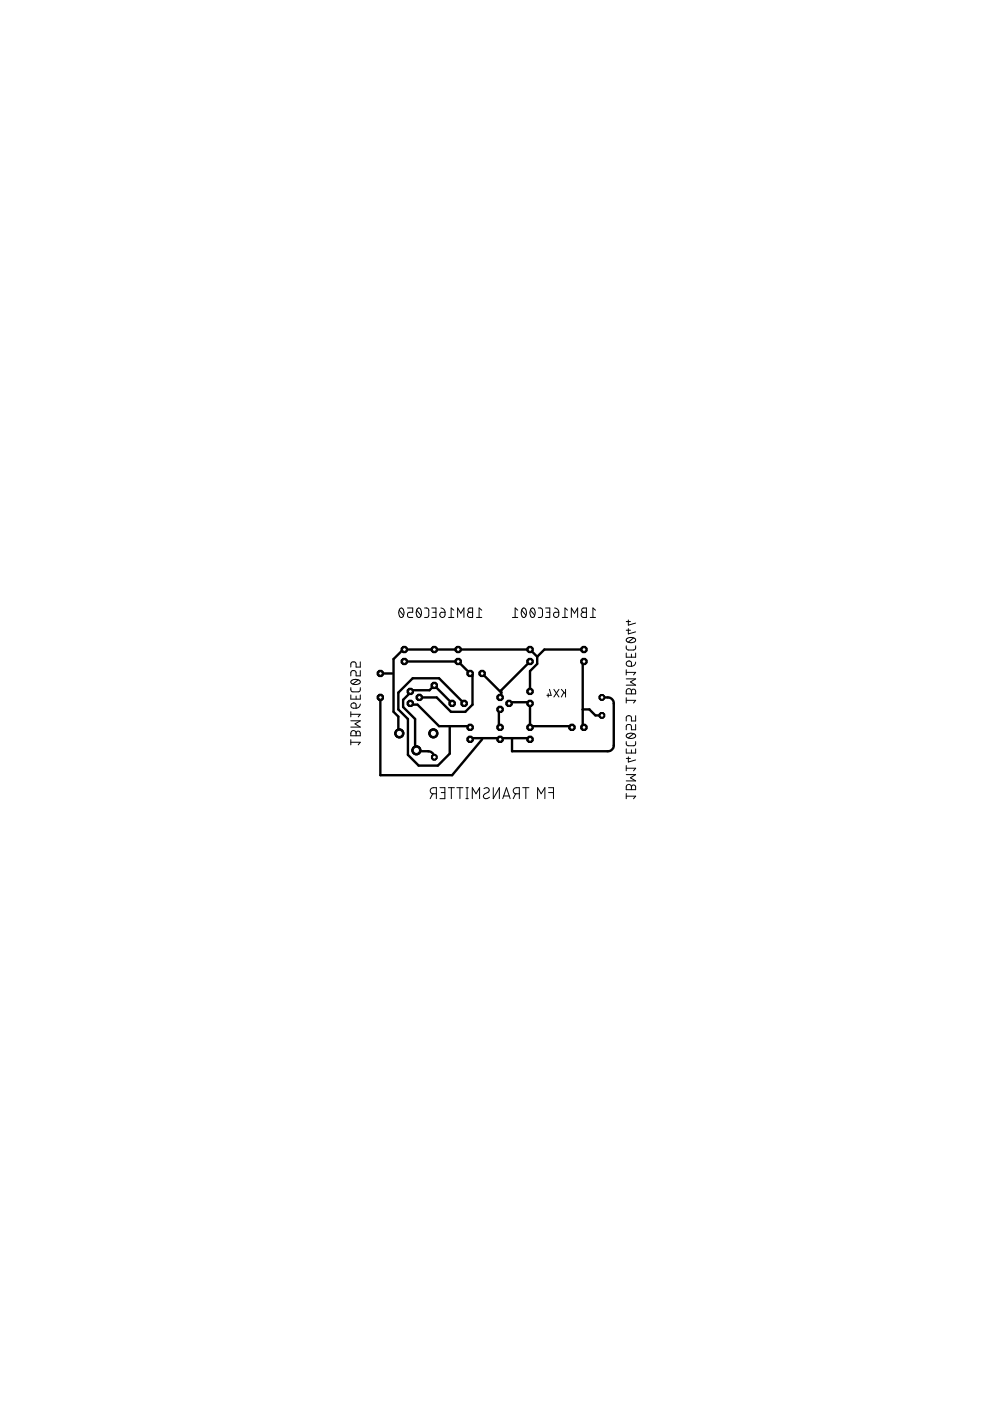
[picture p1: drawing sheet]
<svg xmlns="http://www.w3.org/2000/svg" width="210mm" height="297mm" viewBox="0 0 210 297" stroke-linecap="round" stroke-linejoin="round" font-family="sans-serif">
<g fill="none" stroke="#000" stroke-width=".21">
<path d="M84.6 129.4l.9 1.1M84.8 129.1l.1-.2a.91 .91 0 0 1 .7 1.5 .48 .48 0 0 1-.5 .5 .48 .48 0 0 1-.5-.5v-.7zM86.4 128.9h1.1v.9h-.7a.56 .56 0 0 0-.4 .6 .56 .56 0 0 0 .4 .5h.7M88.3 129.4l.9 1.1M88.5 129.1l.1-.2a.91 .91 0 0 1 .7 1.5 .48 .48 0 0 1-.5 .5 .48 .48 0 0 1-.5-.5v-.7zM90 128.9h.6l.3 .5-.1 1.4-.8 .1M91.5 128.9h.9v2h-.9M91.8 129.8h.6M93.4 129.9l1-.1v.6a.57 .57 0 0 1-.8 .5 .57 .57 0 0 1-.2-1zM93.5 128.9l.6 .3 .3 .6M95.1 130.9h1.1M96.2 129.4l-.5-.5v2"/>
<path d="M97 130.9v-2l.7 1.1 .7-1.1v2M99.3 129.1l.9-.2v2h-.5a.55 .55 0 0 1-.6-.5 .55 .55 0 0 1 .6-.6l-.4-.3zM99.7 129.8h.5M101 130.9h1.2M102.2 129.4l-.6-.5v2M108.6 130.9h1.2M109.8 129.4l-.6-.5v2M110.6 129.4l.9 1.1M110.8 129.1l.1-.2a.84 .84 0 0 1 .7 1.3l-.1 .2a.49 .49 0 0 1-.4 .5 .49 .49 0 0 1-.5-.5l-.1-.7zM112.5 129.4l.9 1.1M112.6 129.1l.2-.2a.91 .91 0 0 1 .6 1.5 .48 .48 0 0 1-.5 .5 .48 .48 0 0 1-.5-.5v-.7zM114.1 128.9h.6l.3 .5-.1 1.4-.8 .1"/>
<path d="M115.7 128.9h.9v2h-.9M115.9 129.8h.7M117.5 129.9l1-.1v.6a.57 .57 0 0 1-.8 .5 .57 .57 0 0 1-.2-1zM117.6 128.9l.6 .3 .3 .6M119.2 130.9h1.1M120.3 129.4l-.5-.5v2M121.1 130.9v-2l.7 1.1 .7-1.1v2M123.4 129.1l.9-.2v2h-.5a.55 .55 0 0 1-.6-.5 .55 .55 0 0 1 .6-.6l-.4-.3zM123.8 129.8h.5M125.1 130.9h1.2M126.3 129.4l-.6-.5v2M132.8 136.9v.6l.4 .3h1.3l.2-.3 .1-.6"/>
<path d="M132.8 138.5v.8h2v-.8M132.8 133.6h.9M132.8 131.8h.9M132.9 135.4a1.28 1.28 0 0 1 1.9 .3 1.15 1.15 0 0 1-2 0zM133.2 133.3v1.1l1.6-.4M133.2 131.4v1.1l1.6-.4M133.9 138.7v.6M134.3 135.3l-1.1 .8M74.4 145.8v.6l.4 .3h1.3l.2-.3 .1-.6M74.4 157.4h2l-.5 .5M74.4 147.3v.9h2v-.9M74.4 150.9v1.1"/>
<path d="M74.4 156.8v1.1M74.4 152.8h2l-1.1 .7 1.1 .7h-2M74.4 151.4h2l-.5 .6M74.5 155.1l.3-.2 .4 .1 .3 .4a.44 .44 0 0 1 .4-.4 .44 .44 0 0 1 .5 .4v.6h-2zM74.5 144.3a1.3 1.3 0 0 1 1.9 .3 1.19 1.19 0 0 1-2 0zM74.6 149.2l.4-.2 .4 .2 .1 1-.9-.2-.2-.3zM75.5 147.6v.6M75.5 155.4v.6M75.9 144.1l-1.1 .9M76.4 149.3l-.3 .6-.6 .3M76.4 142.2v1.1h-.9v-.7a.57 .57 0 0 0-.6-.4 .57 .57 0 0 0-.5 .4v.7M76.4 140.3v1.1h-.9v-.6a.57 .57 0 0 0-.6-.5 .57 .57 0 0 0-.5 .5v.6"/>
<path d="M116.2 147.1v.7M116.5 146.2l.4 1.2h-.9M117.4 146.2l1.1 1.6M118.5 146.2l-1.1 1.6M119 146.2l.9 1M119.5 146.8l-.5 1M119.9 146.2v1.6M132.8 157.2v.6l.4 .3h1.3l.2-.3 .1-.6M132.8 148.5h2l-.5 .6M132.8 142v1.1M132.8 147.9v1.2M132.8 158.8v.9h2v-.9"/>
<path d="M132.8 143.9h2l-1.1 .7 1.1 .7h-2M132.8 142.6h2l-.5 .5M132.9 146.2l.3-.2 .4 .1 .3 .5a.44 .44 0 0 1 .4-.5 .44 .44 0 0 1 .5 .5v.5h-2zM132.9 155.7a1.26 1.26 0 0 1 1.9 .3 1.17 1.17 0 0 1-2 0zM133 140.3l.3-.2 .5 .2 .1 1-.9-.2-.2-.3zM133.9 146.6v.5M133.9 159v.7M134.3 155.6l-1.1 .9M134.8 140.4l-.3 .6-.6 .3M134.8 153.6v1.1h-.9v-.6a.56 .56 0 0 0-.6-.5 .56 .56 0 0 0-.5 .5v.6M134.8 151.7v1.2h-.9v-.7a.56 .56 0 0 0-.6-.5 .56 .56 0 0 0-.5 .5v.7M91.7 168.3l-.5 1"/>
<path d="M92.5 168.3h-.6a.65 .65 0 0 1-.7-.6 .65 .65 0 0 1 .7-.7h.6v2.3M93.3 167h1v2.3h-1M93.6 168h.7M95.1 167h1.3M95.7 167v2.3M96.9 167h1.2M97.5 167v2.3M98.8 167h.5M98.8 169.3h.5M99 167v2.3M100.1 169.3v-2.3l.8 1.3 .8-1.3v2.3M102.6 167.2a.58 .58 0 0 1 .9-.1 .58 .58 0 0 1 0 .9l-.8 .4a.59 .59 0 0 0 0 .8 .59 .59 0 0 0 .9 0l.2-.2"/>
<path d="M104.6 167v2.3l1.3-2.3v2.3M106.6 169.3l.8-2.3 .8 2.3M106.8 168.8h1.2M109.3 168.3l-.5 1M110.1 168.3h-.6a.65 .65 0 0 1-.7-.6 .65 .65 0 0 1 .7-.7h.6v2.3M110.8 167h1.3M111.5 167v2.3M114 169.3v-2.3l.7 1.3 .8-1.3v2.3M116.3 167h1v2.3M116.3 168h1M132.8 162.3v1.1M132.8 168.2v1.2"/>
<path d="M132.8 168.8h2l-.5 .6M132.8 164.2h2l-1.1 .7 1.1 .7h-2M132.8 162.9h2l-.5 .5M132.8 160.8h.9M132.9 166.5l.5-.2 .4 .2 .1 .4a.44 .44 0 0 1 .4-.5 .44 .44 0 0 1 .5 .5v.5h-2zM133.2 160.5v1.1l1.6-.5M133.9 166.9v.5"/>
</g>
<g fill="none" stroke="#000" stroke-width=".51">
<path d="M113.9 139.2v1.6l-1.5 1.5v4.3M113.9 139.2l-1.5-1.5h-26.9l-2.1 2v11.2l1.1 1v3.6h.1M123.8 137.7h-8.4l-1.5 1.5M80.6 142.8h2.6M80.6 147.9v16.5h15.3l6.3-7.6M85.7 140.3h11.4l3.1 3v6.1l-1.5 1.5h-3.1l-3-3h-3.7M87 149.1v.3h1.5l4.6 4.6h6.6v.2M88.3 159.3l3.1 .1 .5 .6 .2 .5M95.9 149.1l-3.8-3.8-1 1h-4.1v.6l-1.5 1.5v1.5l2.5 2.5v6.6l.3 .1M98.4 149.1l-5.3-5.3h-5.6l-3 3.1v3.5l2 2v7.6l2.3 2.3h4l2.6-2.5v-5.8M99.7 156.8v-.3h6.1l.2 .3 .3-.3h6.1v.3M102.2 142.8l4.1 4.1"/>
<path d="M106 150.4h-.2v3.6l.2 .2M107.9 149.1l.4-.2h4.1v5.3M112.4 154h8.6l.3 .2M112.4 140.3l-6.1 6v1.6h-.3M123.5 150.4h1.5l1.2 1.3h1.4M123.8 140.3h-.3v13.7l.3 .2M127.6 147.9a2.38 2.38 0 0 1 2.1 .2l.3 .5 .1 .5v8.9l-.1 .6-.6 .6-20.8 .1v-2.5"/>
</g>
<circle cx="123.8" cy="154.2" r=".71" fill="#000" stroke="#000" stroke-width=".21"/>
<circle cx="123.8" cy="154.2" r=".4" fill="#fff" stroke="#000" stroke-width=".21"/>
<circle cx="121.3" cy="154.2" r=".71" fill="#000" stroke="#000" stroke-width=".21"/>
<circle cx="121.3" cy="154.2" r=".4" fill="#fff" stroke="#000" stroke-width=".21"/>
<circle cx="102.2" cy="142.8" r=".71" fill="#000" stroke="#000" stroke-width=".21"/>
<circle cx="102.2" cy="142.8" r=".4" fill="#fff" stroke="#000" stroke-width=".21"/>
<circle cx="99.7" cy="142.8" r=".71" fill="#000" stroke="#000" stroke-width=".21"/>
<circle cx="99.7" cy="142.8" r=".4" fill="#fff" stroke="#000" stroke-width=".21"/>
<circle cx="85.7" cy="137.7" r=".71" fill="#000" stroke="#000" stroke-width=".21"/>
<circle cx="85.7" cy="137.7" r=".4" fill="#fff" stroke="#000" stroke-width=".21"/>
<circle cx="85.7" cy="140.3" r=".71" fill="#000" stroke="#000" stroke-width=".21"/>
<circle cx="85.7" cy="140.3" r=".4" fill="#fff" stroke="#000" stroke-width=".21"/>
<circle cx="95.9" cy="149.1" r=".71" fill="#000" stroke="#000" stroke-width=".21"/>
<circle cx="95.9" cy="149.1" r=".4" fill="#fff" stroke="#000" stroke-width=".21"/>
<circle cx="98.4" cy="149.1" r=".71" fill="#000" stroke="#000" stroke-width=".21"/>
<circle cx="98.4" cy="149.1" r=".4" fill="#fff" stroke="#000" stroke-width=".21"/>
<circle cx="88.3" cy="159.1" r=".97" fill="#000" stroke="#000" stroke-width=".21"/>
<circle cx="88.3" cy="159.1" r=".66" fill="#fff" stroke="#000" stroke-width=".21"/>
<circle cx="84.7" cy="155.5" r=".97" fill="#000" stroke="#000" stroke-width=".21"/>
<circle cx="84.7" cy="155.5" r=".66" fill="#fff" stroke="#000" stroke-width=".21"/>
<circle cx="91.9" cy="155.5" r=".97" fill="#000" stroke="#000" stroke-width=".21"/>
<circle cx="91.9" cy="155.5" r=".66" fill="#fff" stroke="#000" stroke-width=".21"/>
<circle cx="92.1" cy="137.7" r=".71" fill="#000" stroke="#000" stroke-width=".21"/>
<circle cx="92.1" cy="137.7" r=".4" fill="#fff" stroke="#000" stroke-width=".21"/>
<circle cx="92.1" cy="145.3" r=".71" fill="#000" stroke="#000" stroke-width=".21"/>
<circle cx="92.1" cy="145.3" r=".4" fill="#fff" stroke="#000" stroke-width=".21"/>
<circle cx="123.8" cy="140.3" r=".71" fill="#000" stroke="#000" stroke-width=".21"/>
<circle cx="123.8" cy="140.3" r=".4" fill="#fff" stroke="#000" stroke-width=".21"/>
<circle cx="123.8" cy="137.7" r=".71" fill="#000" stroke="#000" stroke-width=".21"/>
<circle cx="123.8" cy="137.7" r=".4" fill="#fff" stroke="#000" stroke-width=".21"/>
<circle cx="112.4" cy="149.1" r=".71" fill="#000" stroke="#000" stroke-width=".21"/>
<circle cx="112.4" cy="149.1" r=".4" fill="#fff" stroke="#000" stroke-width=".21"/>
<circle cx="112.4" cy="146.6" r=".71" fill="#000" stroke="#000" stroke-width=".21"/>
<circle cx="112.4" cy="146.6" r=".4" fill="#fff" stroke="#000" stroke-width=".21"/>
<circle cx="112.4" cy="156.8" r=".71" fill="#000" stroke="#000" stroke-width=".21"/>
<circle cx="112.4" cy="156.8" r=".4" fill="#fff" stroke="#000" stroke-width=".21"/>
<circle cx="112.4" cy="154.2" r=".71" fill="#000" stroke="#000" stroke-width=".21"/>
<circle cx="112.4" cy="154.2" r=".4" fill="#fff" stroke="#000" stroke-width=".21"/>
<circle cx="112.4" cy="140.3" r=".71" fill="#000" stroke="#000" stroke-width=".21"/>
<circle cx="112.4" cy="140.3" r=".4" fill="#fff" stroke="#000" stroke-width=".21"/>
<circle cx="112.4" cy="137.7" r=".71" fill="#000" stroke="#000" stroke-width=".21"/>
<circle cx="112.4" cy="137.7" r=".4" fill="#fff" stroke="#000" stroke-width=".21"/>
<circle cx="106" cy="156.8" r=".71" fill="#000" stroke="#000" stroke-width=".21"/>
<circle cx="106" cy="156.8" r=".4" fill="#fff" stroke="#000" stroke-width=".21"/>
<circle cx="106" cy="154.2" r=".71" fill="#000" stroke="#000" stroke-width=".21"/>
<circle cx="106" cy="154.2" r=".4" fill="#fff" stroke="#000" stroke-width=".21"/>
<circle cx="97.1" cy="140.3" r=".71" fill="#000" stroke="#000" stroke-width=".21"/>
<circle cx="97.2" cy="140.3" r=".4" fill="#fff" stroke="#000" stroke-width=".21"/>
<circle cx="97.1" cy="137.7" r=".71" fill="#000" stroke="#000" stroke-width=".21"/>
<circle cx="97.2" cy="137.7" r=".4" fill="#fff" stroke="#000" stroke-width=".21"/>
<circle cx="99.7" cy="156.8" r=".71" fill="#000" stroke="#000" stroke-width=".21"/>
<circle cx="99.7" cy="156.8" r=".4" fill="#fff" stroke="#000" stroke-width=".21"/>
<circle cx="99.7" cy="154.2" r=".71" fill="#000" stroke="#000" stroke-width=".21"/>
<circle cx="99.7" cy="154.2" r=".4" fill="#fff" stroke="#000" stroke-width=".21"/>
<circle cx="106" cy="147.9" r=".71" fill="#000" stroke="#000" stroke-width=".21"/>
<circle cx="106" cy="147.9" r=".4" fill="#fff" stroke="#000" stroke-width=".21"/>
<circle cx="107.9" cy="149.1" r=".71" fill="#000" stroke="#000" stroke-width=".21"/>
<circle cx="107.9" cy="149.1" r=".4" fill="#fff" stroke="#000" stroke-width=".21"/>
<circle cx="106" cy="150.4" r=".71" fill="#000" stroke="#000" stroke-width=".21"/>
<circle cx="106" cy="150.4" r=".4" fill="#fff" stroke="#000" stroke-width=".21"/>
<circle cx="87" cy="146.6" r=".71" fill="#000" stroke="#000" stroke-width=".21"/>
<circle cx="87" cy="146.6" r=".4" fill="#fff" stroke="#000" stroke-width=".21"/>
<circle cx="88.9" cy="147.9" r=".71" fill="#000" stroke="#000" stroke-width=".21"/>
<circle cx="88.9" cy="147.9" r=".4" fill="#fff" stroke="#000" stroke-width=".21"/>
<circle cx="87" cy="149.1" r=".71" fill="#000" stroke="#000" stroke-width=".21"/>
<circle cx="87" cy="149.1" r=".4" fill="#fff" stroke="#000" stroke-width=".21"/>
<circle cx="127.6" cy="147.9" r=".64" fill="#000" stroke="#000" stroke-width=".21"/>
<circle cx="127.6" cy="147.9" r=".4" fill="#fff" stroke="#000" stroke-width=".21"/>
<circle cx="127.6" cy="151.7" r=".64" fill="#000" stroke="#000" stroke-width=".21"/>
<circle cx="127.6" cy="151.7" r=".4" fill="#fff" stroke="#000" stroke-width=".21"/>
<circle cx="92.1" cy="160.5" r=".64" fill="#000" stroke="#000" stroke-width=".21"/>
<circle cx="92.1" cy="160.5" r=".4" fill="#fff" stroke="#000" stroke-width=".21"/>
<circle cx="80.6" cy="142.8" r=".71" fill="#000" stroke="#000" stroke-width=".21"/>
<circle cx="80.7" cy="142.8" r=".38" fill="#fff" stroke="#000" stroke-width=".21"/>
<circle cx="80.6" cy="147.9" r=".71" fill="#000" stroke="#000" stroke-width=".21"/>
<circle cx="80.7" cy="147.9" r=".38" fill="#fff" stroke="#000" stroke-width=".21"/>
<circle cx="123.8" cy="154.2" r=".71" fill="#000" stroke="#000" stroke-width=".21"/>
<circle cx="123.8" cy="154.2" r=".4" fill="#fff" stroke="#000" stroke-width=".21"/>
<circle cx="121.3" cy="154.2" r=".71" fill="#000" stroke="#000" stroke-width=".21"/>
<circle cx="121.3" cy="154.2" r=".4" fill="#fff" stroke="#000" stroke-width=".21"/>
<circle cx="102.2" cy="142.8" r=".71" fill="#000" stroke="#000" stroke-width=".21"/>
<circle cx="102.2" cy="142.8" r=".4" fill="#fff" stroke="#000" stroke-width=".21"/>
<circle cx="99.7" cy="142.8" r=".71" fill="#000" stroke="#000" stroke-width=".21"/>
<circle cx="99.7" cy="142.8" r=".4" fill="#fff" stroke="#000" stroke-width=".21"/>
<circle cx="85.7" cy="137.7" r=".71" fill="#000" stroke="#000" stroke-width=".21"/>
<circle cx="85.7" cy="137.7" r=".4" fill="#fff" stroke="#000" stroke-width=".21"/>
<circle cx="85.7" cy="140.3" r=".71" fill="#000" stroke="#000" stroke-width=".21"/>
<circle cx="85.7" cy="140.3" r=".4" fill="#fff" stroke="#000" stroke-width=".21"/>
<circle cx="95.9" cy="149.1" r=".71" fill="#000" stroke="#000" stroke-width=".21"/>
<circle cx="95.9" cy="149.1" r=".4" fill="#fff" stroke="#000" stroke-width=".21"/>
<circle cx="98.4" cy="149.1" r=".71" fill="#000" stroke="#000" stroke-width=".21"/>
<circle cx="98.4" cy="149.1" r=".4" fill="#fff" stroke="#000" stroke-width=".21"/>
<circle cx="88.3" cy="159.1" r=".97" fill="#000" stroke="#000" stroke-width=".21"/>
<circle cx="88.3" cy="159.1" r=".66" fill="#fff" stroke="#000" stroke-width=".21"/>
<circle cx="84.7" cy="155.5" r=".97" fill="#000" stroke="#000" stroke-width=".21"/>
<circle cx="84.7" cy="155.5" r=".66" fill="#fff" stroke="#000" stroke-width=".21"/>
<circle cx="91.9" cy="155.5" r=".97" fill="#000" stroke="#000" stroke-width=".21"/>
<circle cx="91.9" cy="155.5" r=".66" fill="#fff" stroke="#000" stroke-width=".21"/>
<circle cx="92.1" cy="137.7" r=".71" fill="#000" stroke="#000" stroke-width=".21"/>
<circle cx="92.1" cy="137.7" r=".4" fill="#fff" stroke="#000" stroke-width=".21"/>
<circle cx="92.1" cy="145.3" r=".71" fill="#000" stroke="#000" stroke-width=".21"/>
<circle cx="92.1" cy="145.3" r=".4" fill="#fff" stroke="#000" stroke-width=".21"/>
<circle cx="123.8" cy="140.3" r=".71" fill="#000" stroke="#000" stroke-width=".21"/>
<circle cx="123.8" cy="140.3" r=".4" fill="#fff" stroke="#000" stroke-width=".21"/>
<circle cx="123.8" cy="137.7" r=".71" fill="#000" stroke="#000" stroke-width=".21"/>
<circle cx="123.8" cy="137.7" r=".4" fill="#fff" stroke="#000" stroke-width=".21"/>
<circle cx="112.4" cy="149.1" r=".71" fill="#000" stroke="#000" stroke-width=".21"/>
<circle cx="112.4" cy="149.1" r=".4" fill="#fff" stroke="#000" stroke-width=".21"/>
<circle cx="112.4" cy="146.6" r=".71" fill="#000" stroke="#000" stroke-width=".21"/>
<circle cx="112.4" cy="146.6" r=".4" fill="#fff" stroke="#000" stroke-width=".21"/>
<circle cx="112.4" cy="156.8" r=".71" fill="#000" stroke="#000" stroke-width=".21"/>
<circle cx="112.4" cy="156.8" r=".4" fill="#fff" stroke="#000" stroke-width=".21"/>
<circle cx="112.4" cy="154.2" r=".71" fill="#000" stroke="#000" stroke-width=".21"/>
<circle cx="112.4" cy="154.2" r=".4" fill="#fff" stroke="#000" stroke-width=".21"/>
<circle cx="112.4" cy="140.3" r=".71" fill="#000" stroke="#000" stroke-width=".21"/>
<circle cx="112.4" cy="140.3" r=".4" fill="#fff" stroke="#000" stroke-width=".21"/>
<circle cx="112.4" cy="137.7" r=".71" fill="#000" stroke="#000" stroke-width=".21"/>
<circle cx="112.4" cy="137.7" r=".4" fill="#fff" stroke="#000" stroke-width=".21"/>
<circle cx="106" cy="156.8" r=".71" fill="#000" stroke="#000" stroke-width=".21"/>
<circle cx="106" cy="156.8" r=".4" fill="#fff" stroke="#000" stroke-width=".21"/>
<circle cx="106" cy="154.2" r=".71" fill="#000" stroke="#000" stroke-width=".21"/>
<circle cx="106" cy="154.2" r=".4" fill="#fff" stroke="#000" stroke-width=".21"/>
<circle cx="97.1" cy="140.3" r=".71" fill="#000" stroke="#000" stroke-width=".21"/>
<circle cx="97.2" cy="140.3" r=".4" fill="#fff" stroke="#000" stroke-width=".21"/>
<circle cx="97.1" cy="137.7" r=".71" fill="#000" stroke="#000" stroke-width=".21"/>
<circle cx="97.2" cy="137.7" r=".4" fill="#fff" stroke="#000" stroke-width=".21"/>
<circle cx="99.7" cy="156.8" r=".71" fill="#000" stroke="#000" stroke-width=".21"/>
<circle cx="99.7" cy="156.8" r=".4" fill="#fff" stroke="#000" stroke-width=".21"/>
<circle cx="99.7" cy="154.2" r=".71" fill="#000" stroke="#000" stroke-width=".21"/>
<circle cx="99.7" cy="154.2" r=".4" fill="#fff" stroke="#000" stroke-width=".21"/>
<circle cx="106" cy="147.9" r=".71" fill="#000" stroke="#000" stroke-width=".21"/>
<circle cx="106" cy="147.9" r=".4" fill="#fff" stroke="#000" stroke-width=".21"/>
<circle cx="107.9" cy="149.1" r=".71" fill="#000" stroke="#000" stroke-width=".21"/>
<circle cx="107.9" cy="149.1" r=".4" fill="#fff" stroke="#000" stroke-width=".21"/>
<circle cx="106" cy="150.4" r=".71" fill="#000" stroke="#000" stroke-width=".21"/>
<circle cx="106" cy="150.4" r=".4" fill="#fff" stroke="#000" stroke-width=".21"/>
<circle cx="87" cy="146.6" r=".71" fill="#000" stroke="#000" stroke-width=".21"/>
<circle cx="87" cy="146.6" r=".4" fill="#fff" stroke="#000" stroke-width=".21"/>
<circle cx="88.9" cy="147.9" r=".71" fill="#000" stroke="#000" stroke-width=".21"/>
<circle cx="88.9" cy="147.9" r=".4" fill="#fff" stroke="#000" stroke-width=".21"/>
<circle cx="87" cy="149.1" r=".71" fill="#000" stroke="#000" stroke-width=".21"/>
<circle cx="87" cy="149.1" r=".4" fill="#fff" stroke="#000" stroke-width=".21"/>
<circle cx="127.6" cy="147.9" r=".64" fill="#000" stroke="#000" stroke-width=".21"/>
<circle cx="127.6" cy="147.9" r=".4" fill="#fff" stroke="#000" stroke-width=".21"/>
<circle cx="127.6" cy="151.7" r=".64" fill="#000" stroke="#000" stroke-width=".21"/>
<circle cx="127.6" cy="151.7" r=".4" fill="#fff" stroke="#000" stroke-width=".21"/>
<circle cx="92.1" cy="160.5" r=".64" fill="#000" stroke="#000" stroke-width=".21"/>
<circle cx="92.1" cy="160.5" r=".4" fill="#fff" stroke="#000" stroke-width=".21"/>
<circle cx="80.6" cy="142.8" r=".71" fill="#000" stroke="#000" stroke-width=".21"/>
<circle cx="80.7" cy="142.8" r=".38" fill="#fff" stroke="#000" stroke-width=".21"/>
<circle cx="80.6" cy="147.9" r=".71" fill="#000" stroke="#000" stroke-width=".21"/>
<circle cx="80.7" cy="147.9" r=".38" fill="#fff" stroke="#000" stroke-width=".21"/>
</svg>
